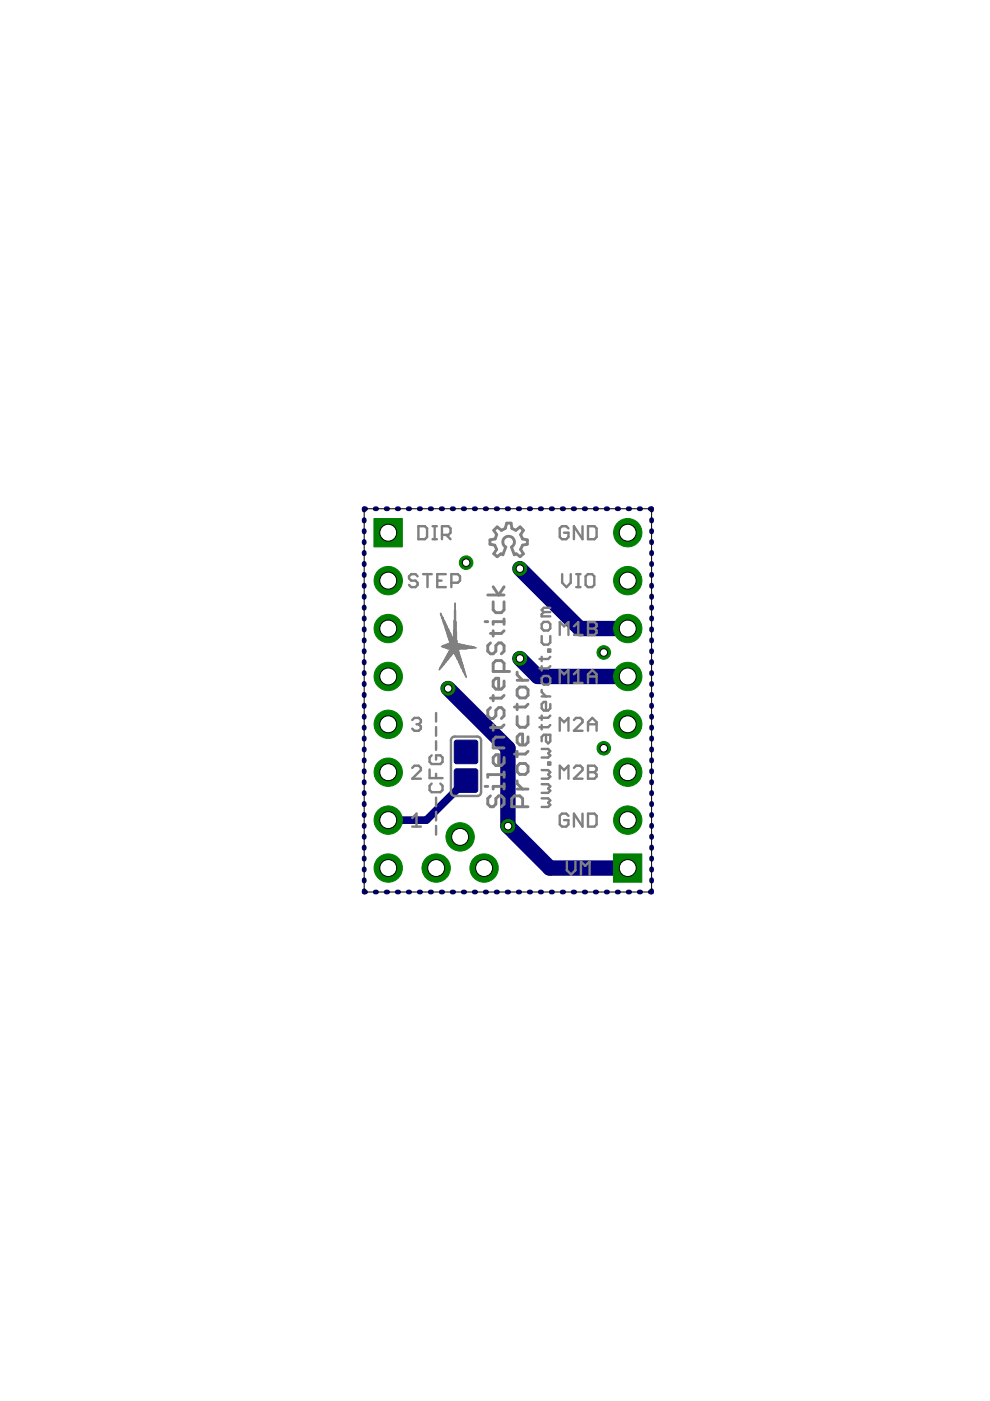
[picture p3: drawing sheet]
<svg xmlns="http://www.w3.org/2000/svg" width="210mm" height="297mm" viewBox="0 0 210 297" stroke-linecap="round" stroke-linejoin="round" font-family="sans-serif">
<g fill="#000080" stroke="#000080" stroke-width=".21">
<path d="M96.4 157.2l.4-.3 4.3 .1 .2 .4-.1 4.3-.4 .2h-4.2l-.3-.5z" fill-rule="evenodd"/>
<path d="M96.6 163.1l4.2-.1 .4 .3 .1 4.2-.2 .4-4.3 .1-.4-.2-.1-4.3z" fill-rule="evenodd"/>
</g>
<g fill="none" stroke="#000080" stroke-width="1">
<path d="M77.2 110.2v.3M77.2 112.5v.3M77.2 114.8v.3M77.2 117.1v.3M77.2 119.4v.3M77.5 107.9h-.3v.2M79.5 107.9h.3M81.9 107.9h.3M84.2 107.9h.3M86.6 107.9h.2M88.9 107.9h.3M91.2 107.9h.3"/>
<path d="M93.5 107.9h.4M95.9 107.9h.3M98.2 107.9h.3M100.5 107.9h.3M102.9 107.9h.3M105.2 107.9h.3M107.5 107.9h.3M109.9 107.9h.3M112.2 107.9h.3M114.5 107.9h.3M116.9 107.9h.3M119.2 107.9h.3"/>
<path d="M121.5 107.9h.3M123.9 107.9h.3M126.2 107.9h.3M128.5 107.9h.3M130.9 107.9h.2M133.2 107.9h.3M135.5 107.9h.3M137.9 107.9h.3v.2M138.2 110.2v.3M138.2 112.5v.3M138.2 114.8v.3M138.2 117.1v.3"/>
<path d="M138.2 119.4v.3M77.2 121.8v.2M77.2 124.1v.2M77.2 126.4v.3M77.2 128.7v.3M77.2 131v.3M77.2 133.3v.3M77.2 135.6v.3M77.2 137.9v.3M138.2 121.8v.2M138.2 124.1v.2M138.2 126.4v.3"/>
<path d="M138.2 128.7v.3M138.2 131v.3M138.2 133.3v.3M138.2 135.6v.3M138.2 137.9v.3M77.2 140.3v.2M77.2 142.6v.3M77.2 144.9v.3M77.2 147.2v.3M77.2 149.5v.3M77.2 151.8v.3M77.2 154.1v.3"/>
<path d="M77.2 156.4v.3M77.2 158.8v.2M138.2 140.3v.2M138.2 142.6v.3M138.2 144.9v.3M138.2 147.2v.3M138.2 149.5v.3M138.2 151.8v.3M138.2 154.1v.3M138.2 156.4v.3M138.2 158.8v.2M77.2 161.1v.3"/>
<path d="M77.2 163.4v.3M77.2 165.7v.3M77.2 168v.3M77.2 170.3v.3M77.2 172.7v.2M77.2 175v.2M77.2 177.3v.2M77.2 179.6v.3M138.2 161.1v.3M138.2 163.4v.3M138.2 165.7v.3M138.2 168v.3"/>
<path d="M138.2 170.3v.3M138.2 172.7v.2M138.2 175v.2M138.2 177.3v.2M138.2 179.6v.3M77.2 188.8v.3h.3M77.2 181.9v.3M77.2 184.2v.3M77.2 186.5v.3M79.5 189.1h.3M81.9 189.1h.3M84.2 189.1h.3"/>
<path d="M86.6 189.1h.2M88.9 189.1h.3M91.2 189.1h.3M93.5 189.1h.4M95.9 189.1h.3M98.2 189.1h.3M100.5 189.1h.3M102.9 189.1h.3M105.2 189.1h.3M107.5 189.1h.3M109.9 189.1h.3M112.2 189.1h.3"/>
<path d="M114.5 189.1h.3M116.9 189.1h.3M119.2 189.1h.3M121.5 189.1h.3M123.9 189.1h.3M126.2 189.1h.3M128.5 189.1h.3M130.9 189.1h.2M133.2 189.1h.3M135.5 189.1h.3M138.2 188.8v.3h-.3M138.2 181.9v.3"/>
<path d="M138.2 184.2v.3M138.2 186.5v.3"/>
</g>
<path d="M110.2 139.6l3.8 3.8h19.1M110.2 120.6l12.7 12.7h10.2M95 146l12.7 12.6v16.6l8.9 8.8h16.5" fill="none" stroke="#000080" stroke-width="3.3"/>
<path d="M98.8 165.5l-8.4 8.4h-8.1" fill="none" stroke="#000080" stroke-width="1.6"/>
<path d="M79.3 109.9h6v6.1h-6z" fill="#008000" stroke="#008000" stroke-width=".21"/>
<circle cx="82.3" cy="112.9" r="1.8" fill="#fff" stroke="#000" stroke-width=".21"/>
<circle cx="82.3" cy="123.1" r="3" fill="#008000" stroke="#008000" stroke-width=".21"/>
<circle cx="82.3" cy="123.1" r="1.8" fill="#fff" stroke="#000" stroke-width=".21"/>
<circle cx="82.3" cy="133.3" r="3" fill="#008000" stroke="#008000" stroke-width=".21"/>
<circle cx="82.3" cy="133.3" r="1.8" fill="#fff" stroke="#000" stroke-width=".21"/>
<circle cx="82.3" cy="143.4" r="3" fill="#008000" stroke="#008000" stroke-width=".21"/>
<circle cx="82.3" cy="143.4" r="1.8" fill="#fff" stroke="#000" stroke-width=".21"/>
<circle cx="82.3" cy="153.6" r="3" fill="#008000" stroke="#008000" stroke-width=".21"/>
<circle cx="82.3" cy="153.6" r="1.8" fill="#fff" stroke="#000" stroke-width=".21"/>
<circle cx="82.3" cy="163.7" r="3" fill="#008000" stroke="#008000" stroke-width=".21"/>
<circle cx="82.3" cy="163.7" r="1.8" fill="#fff" stroke="#000" stroke-width=".21"/>
<circle cx="82.3" cy="173.9" r="3" fill="#008000" stroke="#008000" stroke-width=".21"/>
<circle cx="82.3" cy="173.9" r="1.8" fill="#fff" stroke="#000" stroke-width=".21"/>
<circle cx="82.3" cy="184" r="3" fill="#008000" stroke="#008000" stroke-width=".21"/>
<circle cx="82.3" cy="184" r="1.8" fill="#fff" stroke="#000" stroke-width=".21"/>
<circle cx="133.1" cy="112.9" r="3" fill="#008000" stroke="#008000" stroke-width=".21"/>
<circle cx="133.1" cy="112.9" r="1.8" fill="#fff" stroke="#000" stroke-width=".21"/>
<circle cx="133.1" cy="123.1" r="3" fill="#008000" stroke="#008000" stroke-width=".21"/>
<circle cx="133.1" cy="123.1" r="1.8" fill="#fff" stroke="#000" stroke-width=".21"/>
<circle cx="133.1" cy="133.3" r="3" fill="#008000" stroke="#008000" stroke-width=".21"/>
<circle cx="133.1" cy="133.3" r="1.8" fill="#fff" stroke="#000" stroke-width=".21"/>
<circle cx="133.1" cy="143.4" r="3" fill="#008000" stroke="#008000" stroke-width=".21"/>
<circle cx="133.1" cy="143.4" r="1.8" fill="#fff" stroke="#000" stroke-width=".21"/>
<circle cx="133.1" cy="153.6" r="3" fill="#008000" stroke="#008000" stroke-width=".21"/>
<circle cx="133.1" cy="153.6" r="1.8" fill="#fff" stroke="#000" stroke-width=".21"/>
<circle cx="133.1" cy="163.7" r="3" fill="#008000" stroke="#008000" stroke-width=".21"/>
<circle cx="133.1" cy="163.7" r="1.8" fill="#fff" stroke="#000" stroke-width=".21"/>
<circle cx="133.1" cy="173.9" r="3" fill="#008000" stroke="#008000" stroke-width=".21"/>
<circle cx="133.1" cy="173.9" r="1.8" fill="#fff" stroke="#000" stroke-width=".21"/>
<path d="M130.1 181h6v6h-6z" fill="#008000" stroke="#008000" stroke-width=".21"/>
<circle cx="133.1" cy="184" r="1.8" fill="#fff" stroke="#000" stroke-width=".21"/>
<circle cx="92.5" cy="184" r="3" fill="#008000" stroke="#008000" stroke-width=".21"/>
<circle cx="92.5" cy="184" r="1.8" fill="#fff" stroke="#000" stroke-width=".21"/>
<circle cx="102.6" cy="184" r="3" fill="#008000" stroke="#008000" stroke-width=".21"/>
<circle cx="102.6" cy="184" r="1.8" fill="#fff" stroke="#000" stroke-width=".21"/>
<circle cx="97.6" cy="177.4" r="3" fill="#008000" stroke="#008000" stroke-width=".21"/>
<circle cx="97.6" cy="177.4" r="1.8" fill="#fff" stroke="#000" stroke-width=".21"/>
<circle cx="98.8" cy="119.3" r="1.44" fill="#008000" stroke="#008000" stroke-width=".21"/>
<circle cx="98.8" cy="119.3" r=".8" fill="#fff" stroke="#000" stroke-width=".21"/>
<circle cx="128" cy="158.6" r="1.44" fill="#008000" stroke="#008000" stroke-width=".21"/>
<circle cx="128" cy="158.6" r=".8" fill="#fff" stroke="#000" stroke-width=".21"/>
<circle cx="128" cy="138.3" r="1.44" fill="#008000" stroke="#008000" stroke-width=".21"/>
<circle cx="128" cy="138.3" r=".8" fill="#fff" stroke="#000" stroke-width=".21"/>
<circle cx="110.2" cy="139.6" r="1.44" fill="#008000" stroke="#008000" stroke-width=".21"/>
<circle cx="110.2" cy="139.6" r=".8" fill="#fff" stroke="#000" stroke-width=".21"/>
<circle cx="110.2" cy="120.6" r="1.44" fill="#008000" stroke="#008000" stroke-width=".21"/>
<circle cx="110.2" cy="120.6" r=".8" fill="#fff" stroke="#000" stroke-width=".21"/>
<circle cx="107.7" cy="175.2" r="1.44" fill="#008000" stroke="#008000" stroke-width=".21"/>
<circle cx="107.7" cy="175.2" r=".8" fill="#fff" stroke="#000" stroke-width=".21"/>
<circle cx="95" cy="146" r="1.44" fill="#008000" stroke="#008000" stroke-width=".21"/>
<circle cx="95" cy="146" r=".8" fill="#fff" stroke="#000" stroke-width=".21"/>
<g fill="none" stroke="#808080" stroke-width=".61">
<path d="M104.7 112.4l.7-.7 .9 .7 .8-.4 .3-1.1h1l.1 1.1 .9 .4 .9-.7 .7 .7-.6 .9 .4 1 1 .2v.9l-1 .2-.4 .9 .6 .9-.7 .6-.8-.6-.4 .2-.7-1.6a1.23 1.23 0 0 0 .4-1.9 1.23 1.23 0 0 0-1.9 0 1.23 1.23 0 0 0 .3 1.9l-.6 1.6-.4-.2-.8 .6-.7-.6 .6-.9-.4-.9-1-.2v-.9l1.1-.2 .3-1zM102.8 131.8h.6M103.4 126.2h3.5M104 136.3l-.6 .6v1.1l.6 .6h.6l.5-.6v-1.1l.6-.6h.6l.6 .6v1.1l-.6 .6M104.6 127.6v1.7l.5 .6h1.2l.6-.6v-1.7M104.6 133.7v1.2M104.6 124.4l1.1 1.8 1.2-1.8M106.9 131.2v1.2M106.9 131.8h-2.3v.6M106.9 133.7l-.6 .6h-2.3M104 150l-.6 .6v1.2l.6 .5h.6l.5-.5v-1.2l.6-.6h.6l.6 .6v1.2l-.6 .5M104.6 147.4v1.2"/>
<path d="M104.6 153.7v1.1M106.9 142.4v-1.8l-.6-.5h-1.2l-.5 .5v1.8h3.4M106.9 144.4v1.1l-.6 .6h-1.2l-.5-.6v-1.1l.5-.6h.6v2.3M106.9 156.3h-1.8l-.5 .5v1.8h2.3M106.9 153.7l-.6 .6h-2.3M106.9 147.4l-.6 .6h-2.3M109.6 142.5v.6l1.2 1.1M109.6 149.3v1.2M109.6 151.9v1.7l.6 .6h1.2l.6-.6v-1.7M109.6 159.3v1.1M109.6 144.2h2.4M110.2 145.7h1.2l.6 .5v1.2l-.6 .6h-1.2l-.6-.6v-1.2z"/>
<path d="M112 156.2v1.2l-.6 .5h-1.2l-.6-.5v-1.2l.6-.6h.6v2.3M112 159.3l-.6 .6h-2.3M112 149.3l-.6 .6h-2.3M102.8 166.7h.6M104 168.7l-.6 .6v1.2l.6 .5h.6l.5-.5v-1.2l.6-.6h.6l.6 .6v1.2l-.6 .5M106.9 164.2h-3.5v.6M106.9 160.6v1.1l-.6 .6h-1.2l-.5-.6v-1.1l.5-.6h.6v2.3M106.9 163.7v1.1M106.9 166.2v1.1M106.9 166.7h-2.3v.6M109.6 162.5l.6-.6h1.2l.6 .6v1.1l-.6 .6h-1.2l-.6-.6zM109.6 167.3h2.4"/>
<path d="M109.6 165.6v.6l1.2 1.1M110.8 171v-1.7l-.6-.6h-1.1l-.6 .6v1.7h3.5"/>
</g>
<g fill="none" stroke="#808080" stroke-width=".51">
<path d="M88.7 111.6h1.4l.5 .4v1.9l-.5 .4h-1.4zM91.7 111.6h.9M91.7 114.3h.9M92.2 111.6v2.7M93.7 113.4h1.4l.4-.5v-.9l-.4-.4h-1.4v2.7M94.6 113.4l.9 .9M120.5 112l-.4-.4h-1l-.4 .4v1.9l.4 .4h1l.4-.4v-1h-.9M123.5 111.6v2.7l-1.8-2.7v2.7M124.7 111.6h1.3l.5 .4v1.9l-.5 .4h-1.3zM88.5 122.2l-.4-.5h-.9l-.5 .5v.4l.5 .5h.9l.4 .4v.5l-.4 .5h-.9l-.5-.5M89.7 121.7h1.8M90.6 121.7v2.8"/>
<path d="M92.7 123.1h.9M94.5 121.7h-1.8v2.8h1.8M95.7 123.5h1.4l.4-.4v-.9l-.4-.5h-1.4v2.8M114.9 134.9v1.3l.4 .5h.9l.5-.5v-1.3M114.9 139.3v.9M115.3 131.8h.9l.5 .5v.9l-.5 .5h-.9l-.4-.5v-.9zM115.3 129.8l-.4 .4v.5h1.8M115.3 129.8h1.4M116.2 137.7h.5v.5h-.5zM116.7 139.3l-.5 .4h-1.8M116.7 128.9h-1.4l-.4 .4 .4 .5M118.7 134.6v-2.7l.9 .9 .9-.9v2.7"/>
<path d="M119.2 121.7v1.8l.9 1 .9-1v-1.8M121.7 132.8l.9-.9v2.7M121.7 134.6h1.8M122.2 124.5h.9M122.2 121.7h.9M122.6 121.7v2.8M124.2 122.2l.4-.5h.9l.5 .5v1.8l-.5 .5h-.9l-.4-.5zM124.7 131.9h1.3l.5 .4v.5l-.5 .5 .5 .4v.5l-.5 .4h-1.3zM124.7 133.3h1.3M87.4 152.7l.5-.5h.9l.4 .5v.4l-.4 .5M88.3 153.6h.5M88.8 153.6l.4 .4v.5l-.4 .4h-.9l-.5-.4"/>
<path d="M92.5 151.2v1.8M92.5 154.2v1.8M92.5 157.2v1.8M95.8 156.4l.6-.2h4.8l.4 .1 .3 .3 .1 11.4-.1 .4-.3 .3-5.2 .1-.4-.1-.3-.3-.1-11.4zM114.9 158.8h1.3l.5 .5-.5 .4 .5 .5-.5 .4h-1.3M114.9 141.2v1M114.9 146.3v.4l.9 1M114.9 151.7v.9M114.9 153.7v.9M114.9 147.7h1.8M115.3 143.3h.9l.5 .5v.9l-.5 .5h-.9l-.4-.5v-.9zM115.8 155.8v1.4l.4 .4 .5-.4v-1.4h-1.4l-.4 .5v.9"/>
<path d="M116.7 149.3v.9l-.5 .4h-.9l-.4-.4v-.9l.4-.5h.5v1.8M116.7 153.7l-.5 .5h-1.8M116.7 151.7l-.5 .5h-1.8M116.7 141.2l-.5 .5h-1.8M118.7 144.8v-2.8l.9 1 .9-1v2.8M118.7 154.9v-2.7l.9 .9 .9-.9v2.7M121.7 152.7l.4-.5h.9l.5 .5v.4l-1.8 1.8h1.8M121.7 143l.9-1v2.8M121.7 144.8h1.8M124.7 144.8v-1.8l.9-1 .9 1v1.8M124.7 154.9v-1.8l.9-.9 .9 .9v1.8M124.7 153.6h1.8"/>
<path d="M124.7 143.4h1.8M87.4 175.3h1.8M87.4 162.8l.5-.5h.9l.4 .5v.5l-1.8 1.8h1.8M87.4 173.4l.9-.9v2.8M91.1 163.2v1.8h2.7M91.5 160.1l-.4 .5v.9l.4 .5h1.9l.4-.5v-.9l-.4-.5h-.9v1M91.5 166.1l-.4 .5v.9l.4 .5h1.9l.4-.5v-.9l-.4-.5M92.5 164.1v.9M92.5 169.1v1.9M92.5 172.1v1.8M92.5 175.1v1.9M114.9 163.3h1.3l.5 .4-.5 .5 .5 .5-.5 .4h-1.3"/>
<path d="M114.9 169.3h1.3l.5 .4-.5 .5 .5 .4-.5 .5h-1.3M114.9 166.3h1.3l.5 .4-.5 .5 .5 .4-.5 .5h-1.3M116.2 161.6h.5v.5h-.5zM118.7 165.1v-2.8l.9 1 .9-1v2.8M120.5 173l-.4-.5h-1l-.4 .5v1.8l.4 .5h1l.4-.5v-.9h-.9M121.7 162.8l.4-.5h.9l.5 .5v.5l-1.8 1.8h1.8M123.5 172.5v2.8l-1.8-2.8v2.8M124.7 172.5h1.3l.5 .5v1.8l-.5 .5h-1.3zM124.7 162.3h1.3l.5 .5v.5l-.5 .4 .5 .5v.4l-.5 .5h-1.3zM124.7 163.7h1.3M120.2 182.7v1.8l.9 .9 .9-.9v-1.8M123.2 185.4v-2.7l.9 .9 .9-.9v2.7"/>
</g>
<g fill="#808080" stroke="#808080" stroke-width=".21">
<path d="M100.9 137.3l.1 .1z"/>
<path d="M100.8 137.3l.1 .1z"/>
<path d="M100.7 137.3l.1 .1z"/>
<path d="M100.6 137.2l.1 .2z"/>
<path d="M100.5 137.2l.1 .2z"/>
<path d="M100.4 137.1l.1 .3z"/>
<path d="M100.3 137.1l.1 .3z"/>
<path d="M100.2 137.1l.1 .4z"/>
<path d="M100.1 137.1l.1 .4z"/>
<path d="M100 137.1l.1 .4z"/>
<path d="M99.9 137l.1 .5z"/>
<path d="M99.8 137l.1 .5z"/>
<path d="M99.7 137l.1 .5z"/>
<path d="M99.6 137l.1 .5z"/>
<path d="M99.5 137l.1 .5z"/>
<path d="M99.4 137l.1 .5z"/>
<path d="M99.3 136.9l.1 .6z"/>
<path d="M99.2 136.9l.1 .6z"/>
<path d="M99.1 136.9l.1 .6z"/>
<path d="M99 136.9l.1 .7z"/>
<path d="M98.9 136.9l.1 .7z"/>
<path d="M98.8 143.3l.1 .3z"/>
<path d="M98.8 136.8l.1 .8z"/>
<path d="M98.7 143l.1 .5z"/>
<path d="M98.7 136.8l.1 .8z"/>
<path d="M98.6 142.7l.1 .6z"/>
<path d="M98.6 136.8l.1 .8z"/>
<path d="M98.5 142.3l.1 .8z"/>
<path d="M98.5 136.8l.1 .8z"/>
<path d="M98.4 142l.1 .8z"/>
<path d="M98.4 136.7l.1 .9z"/>
<path d="M98.3 141.8l.1 .9z"/>
<path d="M98.3 136.7l.1 .9z"/>
<path d="M98.2 141.4l.1 1.1z"/>
<path d="M98.2 136.7l.1 .9z"/>
<path d="M98.1 140.9l.1 1.4z"/>
<path d="M98.1 136.7l.1 .9z"/>
<path d="M98 140.8l.1 1.2z"/>
<path d="M98 136.7l.1 .9z"/>
<path d="M97.9 140.4l.1 1.4z"/>
<path d="M97.9 136.6l.1 1z"/>
<path d="M97.8 140.1l.1 1.7z"/>
<path d="M97.8 136.6l.1 1z"/>
<path d="M97.7 139.7l.1 1.8z"/>
<path d="M97.7 136.6l.1 1z"/>
<path d="M97.6 139.4l.1 1.8z"/>
<path d="M97.6 136.6l.1 1z"/>
<path d="M97.5 139.1l.1 2z"/>
<path d="M97.5 136.5l.1 1.1z"/>
<path d="M97.4 138.8l.1 2z"/>
<path d="M97.4 136.5l.1 1.2z"/>
<path d="M97.3 138.4l.1 2.3z"/>
<path d="M97.3 136.5l.1 1.2z"/>
<path d="M97.2 138l.1 2.4z"/>
<path d="M97.2 136.5l.1 1.2z"/>
<path d="M97.1 137.8l.1 2.4z"/>
<path d="M97.1 136.5l.1 1.2z"/>
<path d="M97 136.5l.1 3.5z"/>
<path d="M96.9 136.5l.1 3.3z"/>
<path d="M96.8 135.8l.1 3.9z"/>
<path d="M96.7 133.9l.1 5.5z"/>
<path d="M96.6 131.8l.1 7.4z"/>
<path d="M96.5 129.4l.1 9.7z"/>
<path d="M96.4 127.8l.1 11.1z"/>
<path d="M96.3 129.4l.1 9.2z"/>
<path d="M96.2 131.5l.1 6.9z"/>
<path d="M96.1 133.6l.1 4.8z"/>
<path d="M96 135.4l.1 3.2z"/>
<path d="M95.9 135.2l.1 3.4z"/>
<path d="M95.8 135l.1 3.8z"/>
<path d="M95.7 134.8l.1 4.1z"/>
<path d="M95.7 134.6v4.5z"/>
<path d="M95.5 134.3l.1 4.8z"/>
<path d="M95.4 134.2l.1 5z"/>
<path d="M95.4 137.8v1.6z"/>
<path d="M95.4 134v3.7z"/>
<path d="M95.2 137.9l.1 1.6z"/>
<path d="M95.2 136.3l.1 1.3z"/>
<path d="M95.2 133.9l.1 2.1z"/>
<path d="M95.1 138.1l.1 1.5z"/>
<path d="M95.1 136.4l.1 1.2z"/>
<path d="M95.1 133.6l.1 2.1z"/>
<path d="M95.1 138.3v1.5z"/>
<path d="M95.1 136.4v1.2z"/>
<path d="M95.1 133.3v2z"/>
<path d="M95 138.5v1.4z"/>
<path d="M95 136.5v1.1z"/>
<path d="M95 133.3v1.8z"/>
<path d="M94.8 138.6l.1 1.4z"/>
<path d="M94.8 136.5l.1 1.1z"/>
<path d="M94.8 133.1l.1 1.7z"/>
<path d="M94.8 138.8v1.3z"/>
<path d="M94.8 136.5v1z"/>
<path d="M94.8 132.8v1.7z"/>
<path d="M94.7 139v1.2z"/>
<path d="M94.7 136.6v.9z"/>
<path d="M94.7 132.6v1.5z"/>
<path d="M94.6 139.2v1.2z"/>
<path d="M94.6 136.6v.8z"/>
<path d="M94.6 132.4v1.4z"/>
<path d="M94.5 139.4l.1 1.1z"/>
<path d="M94.5 136.6l.1 .8z"/>
<path d="M94.5 132.2l.1 1.4z"/>
<path d="M94.4 139.5v1.1z"/>
<path d="M94.4 136.7v.7z"/>
<path d="M94.4 131.9v1.4z"/>
<path d="M94.3 139.8v.9z"/>
<path d="M94.3 136.7v.6z"/>
<path d="M94.3 131.8v1.1z"/>
<path d="M94.2 139.9l.1 .9z"/>
<path d="M94.2 136.8l.1 .5z"/>
<path d="M94.2 131.6l.1 1.1z"/>
<path d="M94.1 140.1v.8z"/>
<path d="M94.1 136.8v.5z"/>
<path d="M94.1 131.4v1z"/>
<path d="M94 140.3v.8z"/>
<path d="M94 136.8v.5z"/>
<path d="M94 131.1v1.1z"/>
<path d="M93.9 140.5l.1 .6z"/>
<path d="M93.9 136.9l.1 .3z"/>
<path d="M93.9 130.9l.1 .9z"/>
<path d="M93.8 140.7l.1 .6z"/>
<path d="M93.8 136.9l.1 .3z"/>
<path d="M93.8 130.8l.1 .7z"/>
<path d="M93.7 140.8v.6z"/>
<path d="M93.7 137v.1z"/>
<path d="M93.7 130.6v.6z"/>
<path d="M93.6 140.9l.1 .6z"/>
<path d="M93.6 137l.1 .1z"/>
<path d="M93.6 130.4l.1 .5z"/>
<path d="M93.5 141.1l.1 .5z"/>
<path d="M93.5 130.1l.1 .5z"/>
<path d="M93.4 141.4l.1 .3z"/>
<path d="M93.4 130l.1 .3z"/>
<path d="M93.3 141.5l.1 .3z"/>
<path d="M93.2 141.6l.1 .4z"/>
<path d="M93.1 141.9l.1 .1z"/>
</g>
<path d="M77.2 107.9h61v81.2h-61z" fill="none" stroke="#000" stroke-width=".21"/>
</svg>
